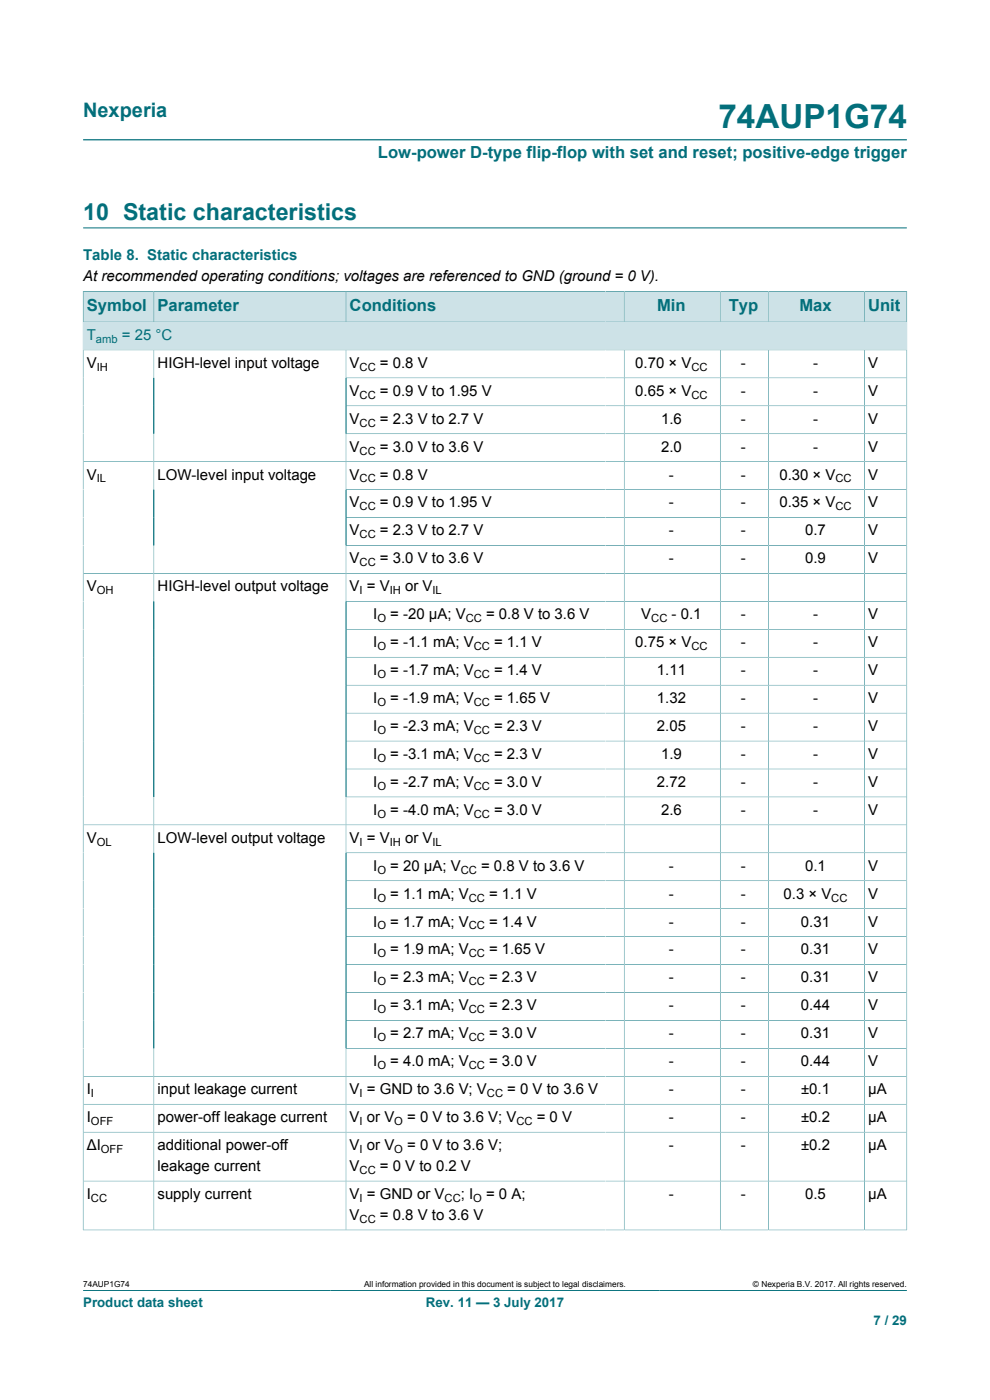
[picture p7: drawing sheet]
<svg xmlns="http://www.w3.org/2000/svg" width="210mm" height="297mm" viewBox="0 0 210 297" stroke-linecap="round" stroke-linejoin="round" font-family="sans-serif">
<defs><g id="words">
<text font-size="7.1" fill="#036f7b" x="152.4" y="27.2">74AUP1G74</text>
<text font-size="4.9" fill="#036f7b" x="17.6" y="46.6">10 Static characteristics</text>
<text font-size="4.2" fill="#036f7b" x="17.6" y="24.8">Nexperia</text>
<g font-size="3.5" fill="#036f7b">
<text x="80.2" y="33.5">Low-power D-type flip-flop with set and reset; positive-edge trigger</text>
<text x="18.4" y="66">Symbol</text>
<text x="33.4" y="66">Parameter</text>
<text x="74.2" y="66">Conditions</text>
<text x="139.4" y="66">Min</text>
<text x="154.6" y="66">Typ</text>
<text x="169.6" y="66">Max</text>
<text x="184.1" y="66">Unit</text>
</g>
<g font-size="3.2" fill="#036f7b">
<text x="17.6" y="55.2">Table 8. Static characteristics</text>
<text x="18.4" y="72.1">T</text>
<text x="25.9" y="72.1">= 25 °C</text>
</g>
<g font-size="3.2">
<text x="17.6" y="59.7">At recommended operating conditions; voltages are referenced to GND (ground = 0 V).</text>
<text x="18.4" y="78">V</text>
<text x="33.4" y="78">HIGH-level input voltage</text>
<text x="74.2" y="78">V</text>
<text x="74.2" y="84">V</text>
<text x="80.6" y="78">= 0.8 V</text>
<text x="80.6" y="84">= 0.9 V to 1.95 V</text>
<text x="134.8" y="78">0.70 × V</text>
<text x="134.8" y="84">0.65 × V</text>
<text x="157.2" y="78">-</text>
<text x="157.2" y="84">-</text>
<text x="172.5" y="78">-</text>
<text x="172.5" y="84">-</text>
<text x="184.1" y="78">V</text>
<text x="184.1" y="84">V</text>
<text x="74.2" y="89.9">V</text>
<text x="80.6" y="89.9">= 2.3 V to 2.7 V</text>
<text x="140.2" y="89.9">1.6</text>
<text x="157.2" y="89.9">-</text>
<text x="172.5" y="89.9">-</text>
<text x="184.1" y="89.9">V</text>
<text x="74.2" y="95.8">V</text>
<text x="80.6" y="95.8">= 3.0 V to 3.6 V</text>
<text x="140.2" y="95.8">2.0</text>
<text x="157.2" y="95.8">-</text>
<text x="172.5" y="95.8">-</text>
<text x="184.1" y="95.8">V</text>
<text x="18.4" y="101.7">V</text>
<text x="33.4" y="101.7">LOW-level input voltage</text>
<text x="74.2" y="101.7">V</text>
<text x="80.6" y="101.7">= 0.8 V</text>
<text x="141.9" y="101.7">-</text>
<text x="157.2" y="101.7">-</text>
<text x="165.3" y="101.7">0.30 × V</text>
<text x="184.1" y="101.7">V</text>
<text x="74.2" y="107.7">V</text>
<text x="80.6" y="107.7">= 0.9 V to 1.95 V</text>
<text x="141.9" y="107.7">-</text>
<text x="157.2" y="107.7">-</text>
<text x="165.3" y="107.7">0.35 × V</text>
<text x="184.1" y="107.7">V</text>
<text x="74.2" y="113.6">V</text>
<text x="80.6" y="113.6">= 2.3 V to 2.7 V</text>
<text x="141.9" y="113.6">-</text>
<text x="157.2" y="113.6">-</text>
<text x="170.8" y="113.6">0.7</text>
<text x="184.1" y="113.6">V</text>
<text x="74.2" y="119.5">V</text>
<text x="80.6" y="119.5">= 3.0 V to 3.6 V</text>
<text x="141.9" y="119.5">-</text>
<text x="157.2" y="119.5">-</text>
<text x="170.8" y="119.5">0.9</text>
<text x="184.1" y="119.5">V</text>
<text x="18.4" y="125.4">V</text>
<text x="33.4" y="125.4">HIGH-level output voltage</text>
<text x="74.2" y="125.4">V = V</text>
<text x="85.9" y="125.4">or V</text>
<text x="79.2" y="131.4">I</text>
<text x="82.8" y="131.4">= -20 μA; V</text>
<text x="103.1" y="131.4">= 0.8 V to 3.6 V</text>
<text x="136" y="131.4">V</text>
<text x="142.5" y="131.4">- 0.1</text>
<text x="157.2" y="131.4">-</text>
<text x="172.5" y="131.4">-</text>
<text x="184.1" y="131.4">V</text>
<text x="79.2" y="137.3">I</text>
<text x="82.8" y="137.3">= -1.1 mA; V</text>
<text x="104.8" y="137.3">= 1.1 V</text>
<text x="134.8" y="137.3">0.75 × V</text>
<text x="157.2" y="137.3">-</text>
<text x="172.5" y="137.3">-</text>
<text x="184.1" y="137.3">V</text>
<text x="79.2" y="143.2">I</text>
<text x="82.8" y="143.2">= -1.7 mA; V</text>
<text x="104.8" y="143.2">= 1.4 V</text>
<text x="139.3" y="143.2">1.11</text>
<text x="157.2" y="143.2">-</text>
<text x="172.5" y="143.2">-</text>
<text x="184.1" y="143.2">V</text>
<text x="79.2" y="149.1">I</text>
<text x="82.8" y="149.1">= -1.9 mA; V</text>
<text x="104.8" y="149.1">= 1.65 V</text>
<text x="139.3" y="149.1">1.32</text>
<text x="157.2" y="149.1">-</text>
<text x="172.5" y="149.1">-</text>
<text x="184.1" y="149.1">V</text>
<text x="79.2" y="155.1">I</text>
<text x="82.8" y="155.1">= -2.3 mA; V</text>
<text x="104.8" y="155.1">= 2.3 V</text>
<text x="139.3" y="155.1">2.05</text>
<text x="157.2" y="155.1">-</text>
<text x="172.5" y="155.1">-</text>
<text x="184.1" y="155.1">V</text>
<text x="79.2" y="161">I</text>
<text x="82.8" y="161">= -3.1 mA; V</text>
<text x="104.8" y="161">= 2.3 V</text>
<text x="140.2" y="161">1.9</text>
<text x="157.2" y="161">-</text>
<text x="172.5" y="161">-</text>
<text x="184.1" y="161">V</text>
<text x="79.2" y="166.9">I</text>
<text x="82.8" y="166.9">= -2.7 mA; V</text>
<text x="104.8" y="166.9">= 3.0 V</text>
<text x="139.3" y="166.9">2.72</text>
<text x="157.2" y="166.9">-</text>
<text x="172.5" y="166.9">-</text>
<text x="184.1" y="166.9">V</text>
<text x="79.2" y="172.9">I</text>
<text x="82.8" y="172.9">= -4.0 mA; V</text>
<text x="104.8" y="172.9">= 3.0 V</text>
<text x="140.2" y="172.9">2.6</text>
<text x="157.2" y="172.9">-</text>
<text x="172.5" y="172.9">-</text>
<text x="184.1" y="172.9">V</text>
<text x="18.4" y="178.8">V</text>
<text x="33.4" y="178.8">LOW-level output voltage</text>
<text x="74.2" y="178.8">V = V</text>
<text x="85.9" y="178.8">or V</text>
<text x="79.2" y="184.7">I</text>
<text x="82.8" y="184.7">= 20 μA; V</text>
<text x="102.1" y="184.7">= 0.8 V to 3.6 V</text>
<text x="141.9" y="184.7">-</text>
<text x="157.2" y="184.7">-</text>
<text x="170.8" y="184.7">0.1</text>
<text x="184.1" y="184.7">V</text>
<text x="79.2" y="190.6">I</text>
<text x="82.8" y="190.6">= 1.1 mA; V</text>
<text x="103.7" y="190.6">= 1.1 V</text>
<text x="141.9" y="190.6">-</text>
<text x="157.2" y="190.6">-</text>
<text x="166.2" y="190.6">0.3 × V</text>
<text x="184.1" y="190.6">V</text>
<text x="79.2" y="196.6">I</text>
<text x="82.8" y="196.6">= 1.7 mA; V</text>
<text x="103.7" y="196.6">= 1.4 V</text>
<text x="141.9" y="196.6">-</text>
<text x="157.2" y="196.6">-</text>
<text x="169.9" y="196.6">0.31</text>
<text x="184.1" y="196.6">V</text>
<text x="79.2" y="202.5">I</text>
<text x="82.8" y="202.5">= 1.9 mA; V</text>
<text x="103.7" y="202.5">= 1.65 V</text>
<text x="141.9" y="202.5">-</text>
<text x="157.2" y="202.5">-</text>
<text x="169.9" y="202.5">0.31</text>
<text x="184.1" y="202.5">V</text>
<text x="79.2" y="208.4">I</text>
<text x="82.8" y="208.4">= 2.3 mA; V</text>
<text x="103.7" y="208.4">= 2.3 V</text>
<text x="141.9" y="208.4">-</text>
<text x="157.2" y="208.4">-</text>
<text x="169.9" y="208.4">0.31</text>
<text x="184.1" y="208.4">V</text>
<text x="79.2" y="214.3">I</text>
<text x="82.8" y="214.3">= 3.1 mA; V</text>
<text x="103.7" y="214.3">= 2.3 V</text>
<text x="141.9" y="214.3">-</text>
<text x="157.2" y="214.3">-</text>
<text x="169.9" y="214.3">0.44</text>
<text x="184.1" y="214.3">V</text>
<text x="79.2" y="220.3">I</text>
<text x="82.8" y="220.3">= 2.7 mA; V</text>
<text x="103.7" y="220.3">= 3.0 V</text>
<text x="141.9" y="220.3">-</text>
<text x="157.2" y="220.3">-</text>
<text x="169.9" y="220.3">0.31</text>
<text x="184.1" y="220.3">V</text>
<text x="79.2" y="226.2">I</text>
<text x="82.8" y="226.2">= 4.0 mA; V</text>
<text x="103.7" y="226.2">= 3.0 V</text>
<text x="141.9" y="226.2">-</text>
<text x="157.2" y="226.2">-</text>
<text x="169.9" y="226.2">0.44</text>
<text x="184.1" y="226.2">V</text>
<text x="18.4" y="232.1">I</text>
<text x="33.4" y="232.1">input leakage current</text>
<text x="74.2" y="232.1">V = GND to 3.6 V; V</text>
<text x="107.6" y="232.1">= 0 V to 3.6 V</text>
<text x="141.9" y="232.1">-</text>
<text x="157.2" y="232.1">-</text>
<text x="169.9" y="232.1">±0.1</text>
<text x="184.1" y="232.1">μA</text>
<text x="18.4" y="238">I</text>
<text x="33.4" y="238">power-off leakage current</text>
<text x="74.2" y="238">V or V</text>
<text x="86.4" y="238">= 0 V to 3.6 V; V</text>
<text x="113.9" y="238">= 0 V</text>
<text x="141.9" y="238">-</text>
<text x="157.2" y="238">-</text>
<text x="169.9" y="238">±0.2</text>
<text x="184.1" y="238">μA</text>
<text x="18.4" y="244">ΔI</text>
<text x="33.4" y="244">additional power-off</text>
<text x="74.2" y="244">V or V</text>
<text x="86.4" y="244">= 0 V to 3.6 V;</text>
<text x="141.9" y="244">-</text>
<text x="157.2" y="244">-</text>
<text x="169.9" y="244">±0.2</text>
<text x="184.1" y="244">μA</text>
<text x="33.4" y="248.4">leakage current</text>
<text x="74.2" y="248.4">V</text>
<text x="80.6" y="248.4">= 0 V to 0.2 V</text>
<text x="18.4" y="254.3">I</text>
<text x="33.4" y="254.3">supply current</text>
<text x="74.2" y="254.3">V = GND or V</text>
<text x="97.7" y="254.3">; I</text>
<text x="103.1" y="254.3">= 0 A;</text>
<text x="141.9" y="254.3">-</text>
<text x="157.2" y="254.3">-</text>
<text x="170.8" y="254.3">0.5</text>
<text x="184.1" y="254.3">μA</text>
<text x="74.2" y="258.8">V</text>
<text x="80.6" y="258.8">= 0.8 V to 3.6 V</text>
</g>
<g font-size="2.8" fill="#036f7b">
<text x="17.6" y="277.3">Product data sheet</text>
<text x="90.3" y="277.3">Rev. 11 — 3 July 2017</text>
<text x="185.3" y="281">7 / 29</text>
</g>
<text font-size="2.4" fill="#036f7b" x="20.4" y="72.7">amb</text>
<g font-size="2.4">
<text x="20.5" y="78.6">IH</text>
<text x="76.3" y="78.6">CC</text>
<text x="146.7" y="78.6">CC</text>
<text x="76.3" y="84.6">CC</text>
<text x="146.7" y="84.6">CC</text>
<text x="76.3" y="90.5">CC</text>
<text x="76.3" y="96.4">CC</text>
<text x="20.5" y="102.3">IL</text>
<text x="76.3" y="102.3">CC</text>
<text x="177.2" y="102.3">CC</text>
<text x="76.3" y="108.3">CC</text>
<text x="177.2" y="108.3">CC</text>
<text x="76.3" y="114.2">CC</text>
<text x="76.3" y="120.1">CC</text>
<text x="20.5" y="126.1">OH</text>
<text x="76.3" y="126.1">I</text>
<text x="80" y="132">O</text>
<text x="82.7" y="126.1">IH</text>
<text x="91.7" y="126.1">IL</text>
<text x="98.8" y="132">CC</text>
<text x="138.2" y="132">CC</text>
<text x="80" y="137.9">O</text>
<text x="100.5" y="137.9">CC</text>
<text x="146.7" y="137.9">CC</text>
<text x="80" y="143.8">O</text>
<text x="100.5" y="143.8">CC</text>
<text x="80" y="149.8">O</text>
<text x="100.5" y="149.8">CC</text>
<text x="80" y="155.7">O</text>
<text x="100.5" y="155.7">CC</text>
<text x="80" y="161.6">O</text>
<text x="100.5" y="161.6">CC</text>
<text x="80" y="167.5">O</text>
<text x="100.5" y="167.5">CC</text>
<text x="80" y="173.5">O</text>
<text x="100.5" y="173.5">CC</text>
<text x="20.5" y="179.4">OL</text>
<text x="76.3" y="179.4">I</text>
<text x="82.7" y="179.4">IH</text>
<text x="91.7" y="179.4">IL</text>
<text x="80" y="185.3">O</text>
<text x="97.7" y="185.3">CC</text>
<text x="80" y="191.2">O</text>
<text x="99.4" y="191.2">CC</text>
<text x="176.3" y="191.2">CC</text>
<text x="80" y="197.2">O</text>
<text x="99.4" y="197.2">CC</text>
<text x="80" y="203.1">O</text>
<text x="99.4" y="203.1">CC</text>
<text x="80" y="209">O</text>
<text x="99.4" y="209">CC</text>
<text x="80" y="215">O</text>
<text x="99.4" y="215">CC</text>
<text x="80" y="220.9">O</text>
<text x="99.4" y="220.9">CC</text>
<text x="80" y="226.8">O</text>
<text x="99.4" y="226.8">CC</text>
<text x="19.3" y="232.7">I</text>
<text x="76.3" y="232.7">I</text>
<text x="103.3" y="232.7">CC</text>
<text x="19.3" y="238.7">OFF</text>
<text x="76.3" y="238.7">I</text>
<text x="83.6" y="238.7">O</text>
<text x="109.5" y="238.7">CC</text>
<text x="21.4" y="244.6">OFF</text>
<text x="76.3" y="244.6">I</text>
<text x="83.6" y="244.6">O</text>
<text x="76.3" y="249">CC</text>
<text x="19.3" y="255">CC</text>
<text x="76.3" y="255">I</text>
<text x="94.3" y="255">CC</text>
<text x="100.4" y="255">O</text>
<text x="76.3" y="259.4">CC</text>
</g>
<g font-size="1.8">
<text x="17.6" y="273.1">74AUP1G74</text>
<text x="77.2" y="273.1">All information provided in this document is subject to legal disclaimers.</text>
<text x="159.7" y="273.1">© Nexperia B.V. 2017. All rights reserved.</text>
</g>
</g></defs>
<path d="M17.6 29.7h174.8M17.6 48.3h174.8M17.6 273.8h174.8" fill="none" stroke="#036f7b" stroke-width=".21"/>
<path d="M17.7 61.9h14.9v6.3h-14.9z" fill="#cde2e7"/>
<path d="M17.6 61.7v6.6h15v-6.5h-15" fill="none" stroke="#036f7b" stroke-width=".21"/>
<path d="M32.7 61.9h40.6v6.3h-40.6z" fill="#cde2e7"/>
<path d="M32.6 61.8h40.8v6.5h-40.8z" fill="none" stroke="#036f7b" stroke-width=".21"/>
<path d="M73.5 61.9h54.9v6.3h-54.9z" fill="#cde2e7"/>
<path d="M128.4 61.8h-55v6.5h55" fill="none" stroke="#036f7b" stroke-width=".21"/>
<path d="M128.4 61.9h3.9v6.3h-3.9z" fill="#cde2e7"/>
<path d="M128.4 61.8h4v6.5h-4" fill="none" stroke="#036f7b" stroke-width=".21"/>
<path d="M132.5 61.9h20.2v6.3h-20.2z" fill="#cde2e7"/>
<path d="M132.4 61.8h20.4v6.5h-20.4z" fill="none" stroke="#036f7b" stroke-width=".21"/>
<path d="M152.9 61.9h10v6.3h-10z" fill="#cde2e7"/>
<path d="M152.8 61.8h10.2v6.5h-10.2z" fill="none" stroke="#036f7b" stroke-width=".21"/>
<path d="M163.1 61.9h20.2v6.3h-20.2z" fill="#cde2e7"/>
<path d="M163 61.8h20.4v6.5h-20.4z" fill="none" stroke="#036f7b" stroke-width=".21"/>
<path d="M183.4 61.9h8.9v6.3h-8.9z" fill="#cde2e7"/>
<path d="M192.4 61.7v12.5h-174.8v-5.9h174.8M192.4 61.8h-9v6.5" fill="none" stroke="#036f7b" stroke-width=".21"/>
<path d="M17.7 68.4h174.6v5.8h-174.6z" fill="#cde2e7"/>
<g fill="none" stroke="#036f7b" stroke-width=".21">
<path d="M32.6 74.2v186.7M73.4 74.2v186.7M132.4 74.2v186.7M152.8 74.2v186.7M163 74.2v186.7M183.4 74.2v186.7M17.6 97.9h174.8M73.4 80.2h119M73.4 86.1h119M73.4 92h119M73.4 103.9h119M73.4 109.8h119"/>
<path d="M73.4 115.7h119M17.6 121.7h174.8M73.4 127.6h119M73.4 133.5h119M73.4 139.4h119M73.4 145.4h119M73.4 151.3h119M73.4 157.2h119M73.4 163.1h119M73.4 169.1h119M192.4 175h-174.8M73.4 180.9h119"/>
<path d="M73.4 186.8h119M73.4 192.8h119M73.4 198.7h119M73.4 204.6h119M73.4 210.6h119M73.4 216.5h119M17.6 228.3h174.8M17.6 234.3h174.8M73.4 222.4h119M17.6 240.2h174.8M17.6 250.6h174.8M17.6 260.9h174.8"/>
<path d="M17.6 261v-186.8h174.8v186.8"/>
</g>
<use href="#words"/>
</svg>
